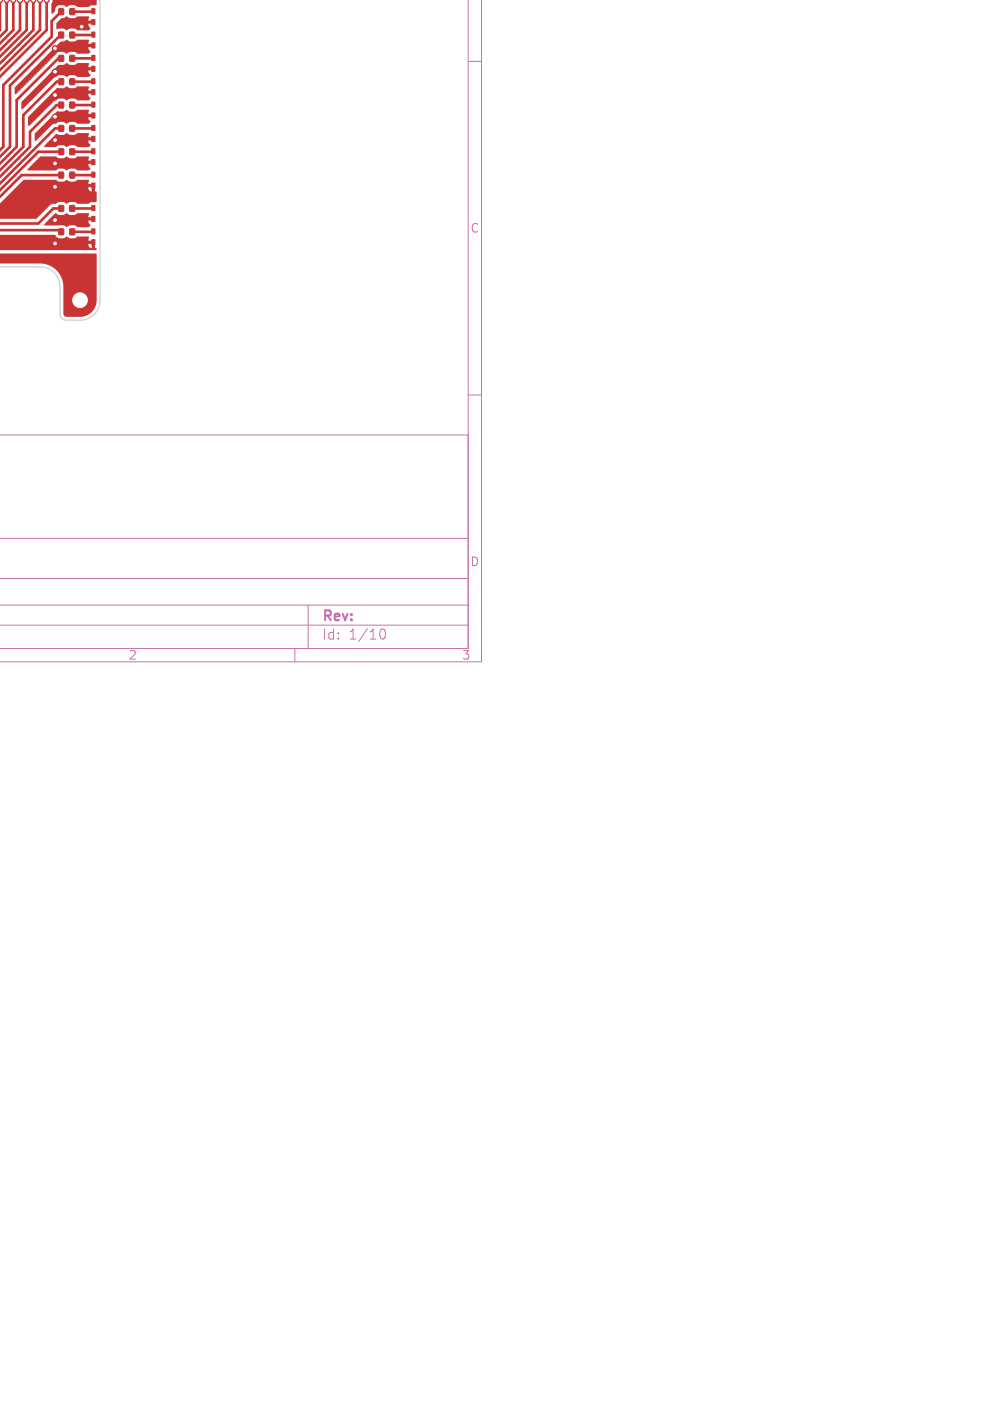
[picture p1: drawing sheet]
<svg xmlns="http://www.w3.org/2000/svg" width="148mm" height="210mm" viewBox="0 0 148 210" stroke-linecap="round" stroke-linejoin="round" font-family="sans-serif">
<defs><g id="words">
<g font-size="2.1" fill="#c872ab">
<text x="48.2" y="93.5">Rev:</text>
<text x="48.2" y="96.1">Id:</text>
<text x="52.3" y="96.1">1/10</text>
</g>
<g font-size="1.8" fill="#c872ab">
<text x="70.5" y="35.1">C</text>
<text x="70.5" y="85.1">D</text>
<text x="19.2" y="99.1">2</text>
<text x="69.2" y="99.1">3</text>
</g>
</g></defs>
<path d="M70.2 0v97.2h-70.2h70.2v-32h-70.2M72.2 0v99.2h-72.2M70.2 9.2h2M70.2 59.2h2M0 93.7h70.2M0 90.7h70.2M0 86.7h70.2M0 80.7h70.2M44.2 97.2v2M46.2 90.7v6.5M56.9 94.9a.55 .55 0 0 1 .4-.6h.1a.94 .94 0 0 1 0 1.5h-.1a.55 .55 0 0 1-.4-.6" fill="none" stroke="#c872ab" stroke-width=".15"/>
<g fill="#c83434" stroke="#c83434" stroke-width=".15">
<path d="M8.8 34.3h.7v.9h-.7z"/>
<path d="M10.5 34.3h.7v.9h-.7z"/>
<path d="M8.8 30.8h.7v.9h-.7z"/>
<path d="M10.5 30.8h.7v.9h-.7z"/>
<path d="M8.8 25.8h.7v.9h-.7z"/>
<path d="M10.5 25.8h.7v.9h-.7z"/>
<path d="M8.8 22.3h.7v.9h-.7z"/>
<path d="M10.5 22.3h.7v.9h-.7z"/>
<path d="M8.8 18.8h.7v.9h-.7z"/>
<path d="M10.5 18.8h.7v.9h-.7z"/>
<path d="M8.8 15.3h.7v.9h-.7z"/>
<path d="M10.5 15.3h.7v.9h-.7z"/>
<path d="M8.8 11.8h.7v.9h-.7z"/>
<path d="M10.5 11.8h.7v.9h-.7z"/>
<path d="M8.8 8.3h.7v.9h-.7z"/>
<path d="M10.5 8.3h.7v.9h-.7z"/>
<path d="M8.8 4.8h.7v.9h-.7z"/>
<path d="M10.5 4.8h.7v.9h-.7z"/>
<path d="M8.8 1.3h.7v.9h-.7z"/>
<path d="M10.5 1.3h.7v.9h-.7z"/>
<path d="M13.8 13.4h.4v.8h-.4z"/>
<path d="M13.8 11.8h.4v.8h-.4z"/>
<path d="M13.8 6.4h.4v.8h-.4z"/>
<path d="M13.8 4.8h.4v.8h-.4z"/>
<path d="M13.8 32.4h.4v.8h-.4z"/>
<path d="M13.8 30.8h.4v.8h-.4z"/>
<path d="M13.8 2.9h.4v.8h-.4z"/>
<path d="M13.8 1.3h.4v.8h-.4z"/>
<path d="M13.8 9.9h.4v.8h-.4z"/>
<path d="M13.8 8.3h.4v.8h-.4z"/>
<path d="M13.8 27.4h.4v.8h-.4z"/>
<path d="M13.8 25.8h.4v.8h-.4z"/>
<path d="M13.8 23.9h.4v.8h-.4z"/>
<path d="M13.8 22.3h.4v.8h-.4z"/>
<path d="M13.8 35.9h.4v.8h-.4z"/>
<path d="M13.8 34.3h.4v.8h-.4z"/>
<path d="M13.8 20.4h.4v.8h-.4z"/>
<path d="M13.8 18.8h.4v.8h-.4z"/>
<path d="M13.8 16.9h.4v.8h-.4z"/>
<path d="M13.8 15.3h.4v.8h-.4z"/>
<path d="M3.6 0h.8a.4 .4 0 0 1-.4 .4 .4 .4 0 0 1-.4-.4z"/>
<path d="M5.6 0h.8a.4 .4 0 0 1-.4 .4 .4 .4 0 0 1-.4-.4z"/>
<path d="M-.1 -.1l.5 .1-.2 .3h-.3z"/>
<path d="M2.6 0h.8a.4 .4 0 0 1-.4 .4 .4 .4 0 0 1-.4-.4z"/>
<path d="M6.6 0h.8a.4 .4 0 0 1-.4 .4 .4 .4 0 0 1-.4-.4z"/>
<path d="M1.6 0h.8a.4 .4 0 0 1-.4 .4 .4 .4 0 0 1-.4-.4z"/>
<path d="M4.6 0h.8a.4 .4 0 0 1-.4 .4 .4 .4 0 0 1-.4-.4z"/>
<path d="M.6 0h.8a.4 .4 0 0 1-.4 .4 .4 .4 0 0 1-.4-.4z"/>
<circle cx="12" cy="45" r="2.2"/>
<circle cx="8.3" cy="33" r=".4"/>
<circle cx="8.3" cy="36.5" r=".4"/>
<circle cx="8.2" cy="24.5" r=".4"/>
<circle cx="12.3" cy="4" r=".4"/>
<circle cx="8.3" cy="21" r=".4"/>
<circle cx="8.2" cy="7.3" r=".4"/>
<circle cx="8.3" cy="28" r=".4"/>
<circle cx="8.3" cy="10.8" r=".4"/>
<circle cx="8.2" cy="14.3" r=".4"/>
<circle cx="8.2" cy="17.5" r=".4"/>
</g>
<g fill="none" stroke="#c83434" stroke-width=".4">
<path d="M0 0v4.6M1 0v4.5l-1 1.1M2 0v4.5l-2 2.1M3 0v4.5l-3 3.1M4 0v4.5l-4 4.1M5 0v4.5l-5 5.1M6 0v4.5l-6 6.1M7 0v4.5l-7 7.1M9.2 5.3h-.1l-7.6 7.5v9.2l-1.5 1.6M9.2 8.8h-.5l-6.2 6.2v7l-2.5 2.6M9.2 12.3h-.7l-5 5v4.7l-3.5 3.6M9.2 1.8l-1.5 1.4v2.3l-7.2 7.3v9.2l-.5 .6"/>
<path d="M9.2 15.8h-.7l-4 4v2.2l-4.5 4.6M9.2 19.3h-1l-8.2 8.3M10.8 5.3h3.1M10.8 8.8h3.1M10.8 12.3h3.1M10.8 15.8h3.1M10.8 1.8h3.1M10.8 19.3h3.1M0 34.5h8.9l.3 .3M9.2 31.3h-1.2l-2.2 2.2h-5.8M9.2 22.8h-3.5l-5.7 5.8M9.2 26.3h-5.9l-3.3 3.3"/>
<path d="M10.8 31.3h3.1M10.8 22.8h3.1M10.8 26.3h3.1M10.8 34.8h3.1"/>
</g>
<path d="M14 1.7l-.1 .1M14 5.2l-.1 .1M14 8.7l-.1 .1M14 12.2l-.1 .1M14 15.7l-.1 .1M14 19.2l-.1 .1M14 22.7l-.1 .1M14 26.2l-.1 .1M14 31.2l-.1 .1M14 34.7l-.1 .1" fill="none" stroke="#c83434" stroke-width=".3"/>
<g fill="#c83434">
<path d="M-.1 -.1h14.6h-14.6h14.6v.9h-.8l-.4 .2h-1.7l-.4-.2h-.6l-.6 .3-.5-.3h-.6a.82 .82 0 0 0-.7 .9l-.3 .3h-.2v-1.4l.2-.7h-8v35.5v-.2h8.3l.3 .4 .4 .1h.6l.5-.3 .6 .3h.6l.4-.2h1.6l.2 .1-.1 .5h.6l.1 .2 .2 .1v.8h.2a.15 .15 0 0 1 .1 .1 .15 .15 0 0 1-.1 .2h-14.5v-.8h13.4l.1 .4 .4 .1v-.6h-.5v.1h-13.4v-.9v2.1v-38h13.9z"/>
<path d="M8.3 32h.1l.4 .2h.9a.36 .36 0 0 1 .3-.3 .36 .36 0 0 1 .3 .3h.9l.4-.2h1.6l.2 .1-.1 .5h.6l.1 .3-.1 .2h-.6v.3l.3 .4-.3 .2h-1.7l-.4-.2h-.9a.36 .36 0 0 1-.3 .3 .36 .36 0 0 1-.3-.3l-3.1-.1 .1-.1z"/>
<path d="M2.2 28.2h11.1l.1 .4 .4 .1v-.6h-.5v.1h-11.1l1.4-1.2h4.8l.5 .2h.6l.5-.3 .6 .3h.6l.4-.2h1.6l.2 .1-.1 .5h.6l.1 .2 .2 .1v.8l.3 .1-.1 1.5h-.7l-.4 .2h-1.7l-.4-.2h-.9a.36 .36 0 0 1-.3 .3 .36 .36 0 0 1-.3-.3h-.9l-.4 .2-.7 .1-2.3 2.2h-5.5v-.2z"/>
<path d="M4.2 25.3l1.9-1.8h2.3l.4 .2h.9a.36 .36 0 0 1 .3-.3 .36 .36 0 0 1 .3 .3h.9l.4-.2h1.6l.2 .1-.1 .5h.6l.1 .3-.1 .2h-.6v.3l.3 .4-.3 .2h-1.7l-.4-.2h-.9a.36 .36 0 0 1-.3 .3 .36 .36 0 0 1-.3-.3h-.9l-.4 .2h-4.2h-.1z"/>
<path d="M7.5 21l1-.9 .3 .1h.6l.6-.3 .6 .3h.6l.4-.2h1.6l.2 .1-.1 .5h.6l.1 .1-.1 .3-.6 .1v.3l.3 .4-.3 .2h-1.7l-.4-.2h-.9a.36 .36 0 0 1-.3 .3 .36 .36 0 0 1-.3-.3h-.9l-.4 .2h-1.7l-.1-.2z"/>
<path d="M8.5 16.7h1.2a.36 .36 0 0 1 .3-.3 .36 .36 0 0 1 .3 .3h.9l.4-.2h1.6l.2 .1-.1 .5h.6l.1 .3-.1 .2h-.6v.3l.3 .4-.3 .2h-1.7l-.4-.2h-.9a.36 .36 0 0 1-.3 .3 .36 .36 0 0 1-.3-.3h-.9l-.4 .2-.5 .1-2.5 2.5h-.2v-1.1z"/>
<path d="M8.5 13.2h1l.5-.3 .6 .3h.6l.4-.2h1.6l.2 .1-.1 .5h.6l.1 .1-.1 .3-.6 .1v.3l.3 .4-.3 .2h-1.7l-.4-.2h-.9a.36 .36 0 0 1-.3 .3 .36 .36 0 0 1-.3-.3h-.9l-.7 .4-3.7 3.6h-.2v-1.3z"/>
<path d="M8.7 9.8l1-.1a.36 .36 0 0 1 .3-.3 .36 .36 0 0 1 .3 .3h.9l.4-.2h1.6l.2 .1-.1 .5h.6l.1 .3-.1 .2h-.6v.3l.3 .4-.3 .2h-1.7l-.4-.2h-.9a.36 .36 0 0 1-.3 .3 .36 .36 0 0 1-.3-.3h-.9l-.7 .4-4.7 4.6h-.2v-1z"/>
<path d="M9.1 6.3l.6-.1 .3-.3 .6 .3h.6l.4-.2h1.6l.2 .1-.1 .5h.6l.1 .1-.1 .3-.6 .1v.3l.3 .4-.3 .2h-1.7l-.4-.2h-.9a.36 .36 0 0 1-.3 .3 .36 .36 0 0 1-.3-.3h-.8l-.4 .1-6.1 6.2h-.2v-1z"/>
<path d="M9.2 2.8l.5-.1a.36 .36 0 0 1 .3-.3 .36 .36 0 0 1 .3 .3h.9l.4-.2h1.6l.2 .1-.1 .5h.6l.1 .3-.1 .2h-.6v.3l.3 .4-.3 .2h-1.7l-.4-.2h-.9a.36 .36 0 0 1-.3 .3 .36 .36 0 0 1-.3-.3h-1.2v-.9z"/>
<path d="M-.1 38h14.5l.1 7a2.5 2.5 0 0 1-2.5 2.5h-2a.51 .51 0 0 1-.5-.6v-4a3.5 3.5 0 0 0-3.3-3.4h-6.3z"/>
</g>
<path d="M15 0v45a3 3 0 0 1-3 3h-2a1 1 0 0 1-1-1v-4a3 3 0 0 0-3-3h-6" fill="none" stroke="#d0d2cd" stroke-width=".2"/>
<g fill="#fff" stroke="#fff" stroke-width=".15">
<path d="M3.8 0h.4l-.2 .2z"/>
<path d="M5.8 0h.4l-.2 .2z"/>
<path d="M-.1 -.1l.3 .1-.1 .1-.1 .1z"/>
<path d="M2.8 0h.4l-.2 .2z"/>
<path d="M6.8 0h.4l-.2 .2z"/>
<path d="M1.8 0h.4l-.2 .2z"/>
<path d="M4.8 0h.4l-.2 .2z"/>
<path d="M.8 0h.4l-.2 .2z"/>
<circle cx="8.2" cy="33" r=".2"/>
<circle cx="8.2" cy="36.5" r=".2"/>
<circle cx="8.2" cy="24.5" r=".2"/>
<circle cx="12.2" cy="4" r=".2"/>
<circle cx="8.2" cy="21" r=".2"/>
<circle cx="8.2" cy="7.3" r=".2"/>
<circle cx="8.2" cy="28" r=".2"/>
<circle cx="8.2" cy="10.7" r=".2"/>
<circle cx="8.2" cy="14.3" r=".2"/>
<circle cx="8.2" cy="17.5" r=".2"/>
<circle cx="12" cy="45" r="1.1"/>
</g>
<use href="#words"/>
</svg>
